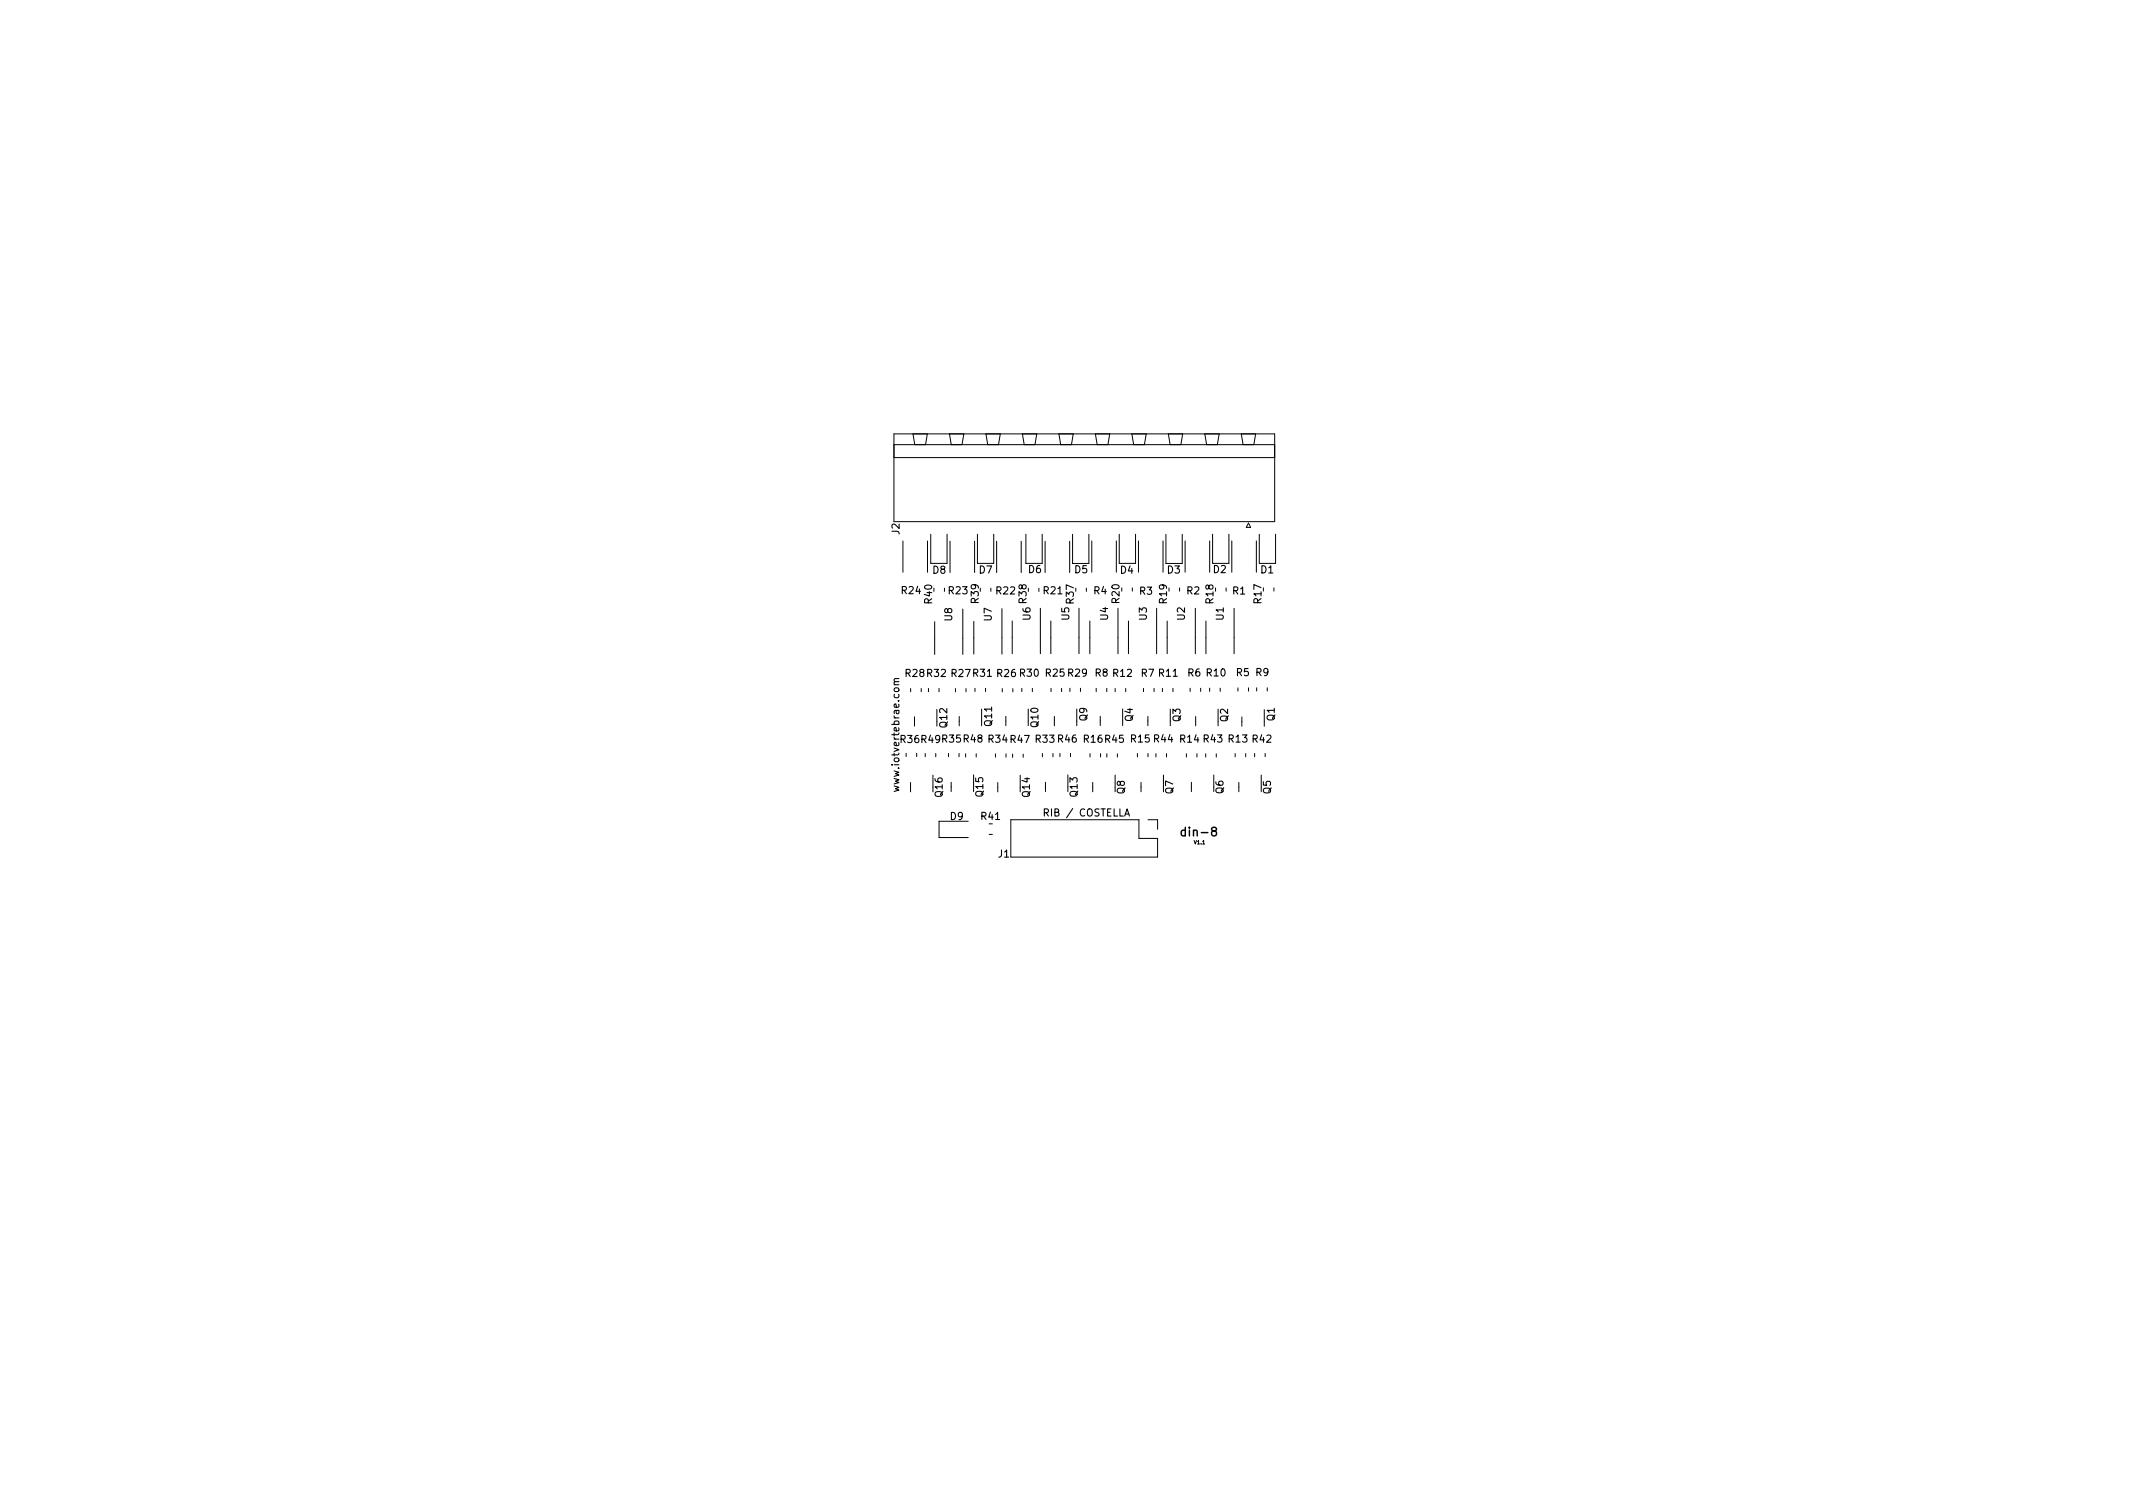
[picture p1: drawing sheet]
<svg xmlns="http://www.w3.org/2000/svg" width="297mm" height="210mm" viewBox="0 0 297 210" stroke-linecap="round" stroke-linejoin="round" font-family="sans-serif">
<defs><g id="words">
<text font-size="1.7" x="164.2" y="116.8">din-8</text>
<g font-size="1.4">
<text x="125.6" y="74.6" transform="rotate(-90 125.6 74.6)">J2</text>
<text x="125.3" y="83">R24</text>
<text x="129.7" y="80.2">D8</text>
<text x="131.9" y="83">R23</text>
<text x="136.2" y="80.2">D7</text>
<text x="138.5" y="83.1">R22</text>
<text x="143.1" y="80.1">D6</text>
<text x="145.1" y="83">R21</text>
<text x="149.5" y="80.1">D5</text>
<text x="152.2" y="83.1">R4</text>
<text x="155.9" y="80.2">D4</text>
<text x="158.5" y="83.1">R3</text>
<text x="162.4" y="80.2">D3</text>
<text x="165.1" y="83.1">R2</text>
<text x="168.8" y="80.1">D2</text>
<text x="171.5" y="83.1">R1</text>
<text x="175.4" y="80.1">D1</text>
<text x="130.1" y="84.3" transform="rotate(-90 130.1 84.3)">R40</text>
<text x="132.9" y="86.6" transform="rotate(-90 132.9 86.6)">U8</text>
<text x="136.6" y="84.2" transform="rotate(-90 136.6 84.2)">R39</text>
<text x="138.4" y="86.6" transform="rotate(-90 138.4 86.6)">U7</text>
<text x="143.3" y="84.2" transform="rotate(-90 143.3 84.2)">R38</text>
<text x="143.8" y="86.5" transform="rotate(-90 143.8 86.5)">U6</text>
<text x="149.2" y="86.5" transform="rotate(-90 149.2 86.5)">U5</text>
<text x="149.8" y="84.3" transform="rotate(-90 149.8 84.3)">R37</text>
<text x="154.6" y="86.5" transform="rotate(-90 154.6 86.5)">U4</text>
<text x="156.2" y="84.2" transform="rotate(-90 156.2 84.2)">R20</text>
<text x="160" y="86.5" transform="rotate(-90 160 86.5)">U3</text>
<text x="162.8" y="84.2" transform="rotate(-90 162.8 84.2)">R19</text>
<text x="165.3" y="86.5" transform="rotate(-90 165.3 86.5)">U2</text>
<text x="169.3" y="84.2" transform="rotate(-90 169.3 84.2)">R18</text>
<text x="170.7" y="86.5" transform="rotate(-90 170.7 86.5)">U1</text>
<text x="176" y="84.2" transform="rotate(-90 176 84.2)">R17</text>
<text x="125.9" y="94.6">R28 R32 R27 R31 R26 R30</text>
<text x="145.4" y="94.5">R25 R29</text>
<text x="152.3" y="94.5">R8 R12</text>
<text x="158.8" y="94.5">R7 R11</text>
<text x="165.3" y="94.5">R6 R10</text>
<text x="172" y="94.4">R5 R9</text>
<text x="132.2" y="101.5" transform="rotate(-90 132.2 101.5)">Q12</text>
<text x="138.4" y="101.3" transform="rotate(-90 138.4 101.3)">Q11</text>
<text x="144.9" y="101.4" transform="rotate(-90 144.9 101.4)">Q10</text>
<text x="151.7" y="100.5" transform="rotate(-90 151.7 100.5)">Q9</text>
<text x="158" y="100.6" transform="rotate(-90 158 100.6)">Q4</text>
<text x="164.7" y="100.6" transform="rotate(-90 164.7 100.6)">Q3</text>
<text x="171.3" y="100.6" transform="rotate(-90 171.3 100.6)">Q2</text>
<text x="177.8" y="100.5" transform="rotate(-90 177.8 100.5)">Q1</text>
<text x="125.2" y="103.8">R36 R49 R35 R48 R34 R47 R33 R46</text>
<text x="150.7" y="103.7">R16 R45</text>
<text x="157.3" y="103.7">R15 R44</text>
<text x="164.1" y="103.7">R14 R43 R13 R42</text>
<text x="125.5" y="110.4" transform="rotate(-90 125.5 110.4)">www.iotvertebrae.com</text>
<text x="131.6" y="111.2" transform="rotate(-90 131.6 111.2)">Q16</text>
<text x="137.2" y="111.1" transform="rotate(-90 137.2 111.1)">Q15</text>
<text x="143.7" y="111.2" transform="rotate(-90 143.7 111.2)">Q14</text>
<text x="145.1" y="114">RIB</text>
<text x="148.5" y="114">/</text>
<text x="150.4" y="111.1" transform="rotate(-90 150.4 111.1)">Q13</text>
<text x="150.5" y="114">COSTELLA</text>
<text x="156.9" y="110.7" transform="rotate(-90 156.9 110.7)">Q8</text>
<text x="163.7" y="110.7" transform="rotate(-90 163.7 110.7)">Q7</text>
<text x="170.7" y="110.7" transform="rotate(-90 170.7 110.7)">Q6</text>
<text x="177.3" y="110.7" transform="rotate(-90 177.3 110.7)">Q5</text>
<text x="132.2" y="114.5">D9</text>
<text x="136.4" y="114.5">R41</text>
<text x="138.9" y="119.7">J1</text>
</g>
<text font-size=".7" x="166.2" y="117.7">V1.1</text>
</g></defs>
<path d="M168.9 115.7l-.2-.2 .1-.2 .1-.1h.4l.1 .2-.1 .2-.5 .2-.1 .1v.3l.2 .2 .4-.1 .1-.1-.1-.4-.1-.1" fill="none" stroke="#000" stroke-width=".2"/>
<path d="M125.2 94.9l-.6 .1-.1 .2 .1 .1M125.2 94.5h-.6l-.1 .3 .2 .1" fill="none" stroke="#000" stroke-width=".15"/>
<g fill="none" stroke="#000" stroke-width=".14">
<path d="M124.5 60.4h53v12.2h-53zM124.5 61.9h53M124.5 63.7h53M125.7 75.3v4.4M127.1 60.4l.3 1.5M129.1 60.4l-.2 1.5M129.2 75.3v4.4M129.6 74.4v4h2.3v-4M132.2 60.4l.3 1.5M132.3 75.4v4.3M134.2 60.4l-.2 1.5M135.7 75.4v4.3"/>
<path d="M136.1 74.4v4h2.3v-4M137.3 60.4l.2 1.5M138.8 75.4v4.3M139.3 60.4l-.2 1.5M142.2 75.4v4.3M142.4 60.4l.2 1.5M142.9 74.4v4h2.2v-4M144.4 60.4l-.3 1.5M145.5 75.4v4.3M147.5 60.4l.2 1.5M149 75.4v4.3M149.4 74.4v4.1h2.2v-4.1"/>
<path d="M149.5 60.4l-.3 1.5M152 75.3v4.4M152.5 60.4l.3 1.5M154.5 60.4l-.2 1.5M155.5 75.3v4.4M155.9 74.4v4h2.2v-4M157.6 60.4l.3 1.5M158.5 75.3v4.4M159.6 60.4l-.2 1.5M162 75.3v4.4M162.4 74.4v4.1h2.2v-4.1M162.7 60.4l.2 1.5"/>
<path d="M164.7 60.4l-.2 1.5M165 75.3v4.4M167.8 60.4l.2 1.5M168.5 75.3v4.4M168.9 74.4v4h2.2v-4M169.8 60.4l-.3 1.5M171.5 75.3v4.4M172.9 60.4l.2 1.5M173.9 72.8l.3 .6h-.6zM174.9 60.4l-.3 1.5M175 75.3v4.4M175.4 74.4v4h2.2v-4"/>
<path d="M126.8 95.9v.4M127.4 99.8v1.3M128.3 95.9v.4M129.3 95.9v.4M130.2 86.6v4.5M130.5 98.8v2.3M130.8 95.9v.4M133.1 95.9v.4M133.6 99.8v1.3M134.1 84.8v6.3M134.5 95.9v.4M135.6 86.5v4.6"/>
<path d="M135.8 95.8v.5M136.7 98.7v2.4M137.2 95.8v.5M138 81.9v.4M139.5 84.7v6.4M139.6 95.9v.4M140.1 99.7v1.3M141 86.5v4.5M141 95.9v.4M142.3 95.8v.5M143.2 98.7v2.3M143.8 95.8v.5"/>
<path d="M144.7 81.9v.5M144.9 84.7v6.3M146.3 86.5v4.5M146.4 95.8v.5M146.8 99.8v1.3M147.8 95.8v.5M149 95.8v.5M149.9 98.7v2.4M150.3 84.7v6.3M150.5 95.8v.5M151.3 81.9v.4M151.8 86.5v4.5"/>
<path d="M152.7 95.8v.5M153.2 99.7v1.3M154.1 95.8v.5M155.3 95.9v.4M155.7 84.7v6.3M156.3 98.7v2.3M156.8 95.9v.4M157.2 86.5v4.5M157.7 81.9v.4M159.2 95.9v.4M159.9 99.8v1.3M160.7 95.9v.4"/>
<path d="M161.1 84.7v6.3M161.9 95.9v.4M162.5 86.5v4.5M163 98.7v2.4M163.3 95.9v.4M164.3 81.9v.4M165.7 95.8v.5M166.5 84.7v6.3M166.5 99.8v1.3M167.2 95.8v.5M167.9 86.5v4.5M168.5 95.8v.5"/>
<path d="M169.6 98.7v2.4M169.9 95.8v.5M170.7 81.9v.4M171.9 84.7v6.3M172.4 95.8v.4M172.9 99.8v1.3M173.9 95.8v.4M175 95.8v.4M176.1 98.8v2.3M176.5 95.8v.4M177.4 81.9v.4M126.2 104.9v.4"/>
<path d="M126.8 109v1.3M127.7 104.9v.4M128.8 104.9v.5M129.9 107.9v2.4M130.3 104.9v.5M132.1 104.9v.5M132.5 108.9v1.3M133.6 104.9v.5M134.5 105v.4M134.8 114.4h-4v2.2h4M135.6 107.9v2.3M135.9 105v.4"/>
<path d="M137.7 116.2h.5M138.6 105v.4M138.9 109v1.3M140.1 105v.4M140.8 114.1h17.8v2.6h2.6v2.6h-20.4zM141 105v.5M142.1 107.9v2.4M142.5 105v.5M145.2 104.9v.5M145.6 108.9v1.3M146.6 104.9v.5M147.6 104.9v.5"/>
<path d="M148.7 107.9v2.3M149.1 104.9v.5M151.8 104.9v.5M152.2 109v1.3M153.3 104.9v.5M154.1 105v.4M155.3 107.9v2.4M155.6 105v.4M158.4 104.9v.5M158.9 108.9v1.3M159.9 104.9v.5M159.9 114.1h1.3v1.4"/>
<path d="M161 104.9v.5M162 107.9v2.3M162.4 104.9v.5M165.2 105v.4M165.9 108.9v1.3M166.7 105v.4M167.5 117.5h.3M167.9 105v.4M169 107.9v2.3M169.4 105v.4M172 104.9v.5M172.5 108.9v1.3"/>
<path d="M173.5 104.9v.5M174.7 104.9v.5M175.6 107.9v2.3M176.2 104.9v.5"/>
</g>
<use href="#words"/>
</svg>
